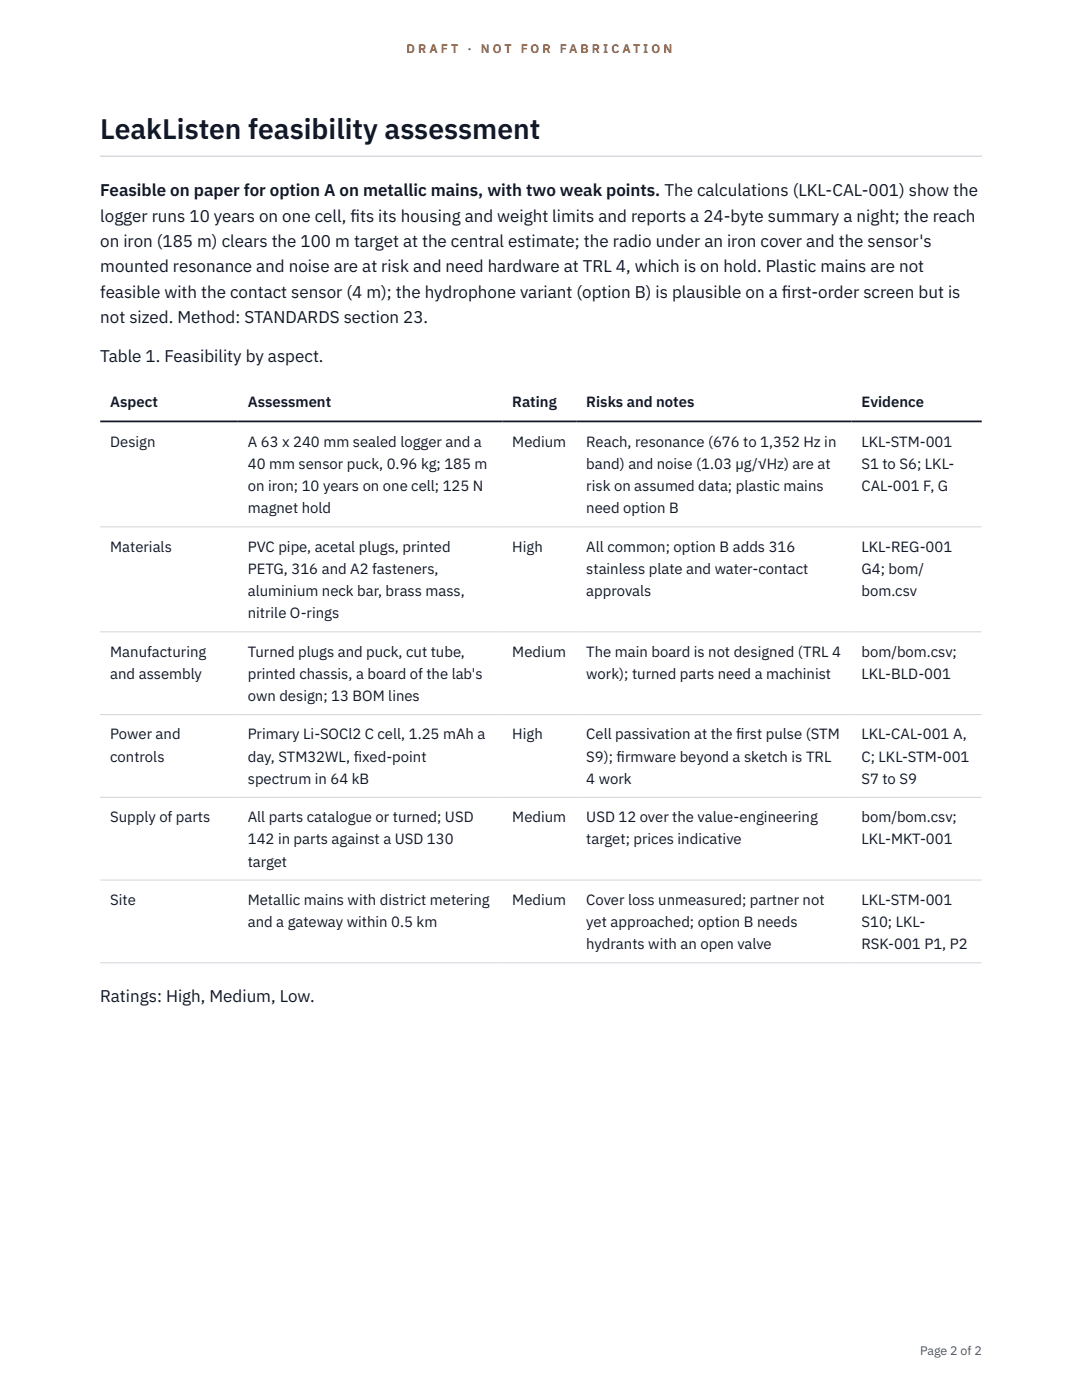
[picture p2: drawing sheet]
<svg xmlns="http://www.w3.org/2000/svg" width="216mm" height="279mm" viewBox="0 0 216 279" stroke-linecap="round" stroke-linejoin="round" font-family="sans-serif">
<defs><g id="words">
<text font-size="5.6" fill="#111827" x="20" y="27.6">LeakListen feasibility assessment</text>
<g font-size="3.4" fill="#111827">
<text x="20" y="39.1">Feasible on paper for option A on metallic mains, with two weak points. The calculations (LKL-CAL-001) show the</text>
<text x="20" y="44.2">logger runs 10 years on one cell, f</text>
<text x="69.9" y="44.2">its its housing and weight limits and reports a 24-byte summary a night; the reach</text>
<text x="20" y="49.3">on iron (185 m) clears the 100 m target at the central estimate; the radio under an iron cover and the sensor's</text>
<text x="20" y="54.4">mounted resonance and noise are at risk and need hardware at TRL 4, which is on hold. Plastic mains are not</text>
<text x="20" y="59.5">feasible with the contact sensor (4 m); the hydrophone variant (option B) is plausible on a f</text>
<text x="156" y="59.5">irst-order screen but is</text>
<text x="20" y="64.5">not sized. Method: STANDARDS section 23.</text>
<text x="20" y="72.2">Table 1. Feasibility by aspect.</text>
<text x="20" y="200">Ratings: High, Medium, Low.</text>
</g>
<g font-size="3" fill="#111827">
<text x="22" y="81.3">Aspect</text>
<text x="49.4" y="81.3">Assessment</text>
<text x="102.2" y="81.3">Rating</text>
<text x="117" y="81.3">Risks and notes</text>
<text x="171.9" y="81.3">Evidence</text>
<text x="22" y="89.1">Design</text>
<text x="49.4" y="89.1">A 63 x 240 mm sealed logger and a</text>
<text x="102.2" y="89.1">Medium</text>
<text x="117" y="89.1">Reach, resonance (676 to 1,352 Hz in</text>
<text x="171.9" y="89.1">LKL-STM-001</text>
<text x="49.4" y="93.6">40 mm sensor puck, 0.96 kg; 185 m</text>
<text x="117" y="93.6">band) and noise (1.03 µg/√Hz) are at</text>
<text x="171.9" y="93.6">S1 to S6; LKL-</text>
<text x="49.4" y="98">on iron; 10 years on one cell; 125 N</text>
<text x="117" y="98">risk on assumed data; plastic mains</text>
<text x="171.9" y="98">CAL-001 F, G</text>
<text x="49.4" y="102.4">magnet hold</text>
<text x="117" y="102.4">need option B</text>
<text x="22" y="110.1">Materials</text>
<text x="49.4" y="110.1">PVC pipe, acetal plugs, printed</text>
<text x="102.2" y="110.1">High</text>
<text x="117" y="110.1">All common; option B adds 316</text>
<text x="171.9" y="110.1">LKL-REG-001</text>
<text x="49.4" y="114.5">PETG, 316 and A2 fasteners,</text>
<text x="49.4" y="119">aluminium neck bar, brass mass,</text>
<text x="117" y="114.5">stainless plate and water-contact</text>
<text x="117" y="119">approvals</text>
<text x="171.9" y="114.5">G4; bom/</text>
<text x="171.9" y="119">bom.csv</text>
<text x="49.4" y="123.4">nitrile O-rings</text>
<text x="22" y="131">Manufacturing</text>
<text x="49.4" y="131">Turned plugs and puck, cut tube,</text>
<text x="102.2" y="131">Medium</text>
<text x="117" y="131">The main board is not designed (TRL 4</text>
<text x="171.9" y="131">bom/bom.csv;</text>
<text x="22" y="135.5">and assembly</text>
<text x="49.4" y="135.5">printed chassis, a board of the lab's</text>
<text x="117" y="135.5">work); turned parts need a machinist</text>
<text x="171.9" y="135.5">LKL-BLD-001</text>
<text x="49.4" y="139.9">own design; 13 BOM lines</text>
<text x="22" y="147.5">Power and</text>
<text x="49.4" y="147.5">Primary Li-SOCl2 C cell, 1.25 mAh a</text>
<text x="102.2" y="147.5">High</text>
<text x="117" y="147.5">Cell passivation at the f</text>
<text x="146.9" y="147.5">irst pulse (STM</text>
<text x="171.9" y="147.5">LKL-CAL-001 A,</text>
<text x="22" y="152">controls</text>
<text x="49.4" y="152">day, STM32WL, f</text>
<text x="70.6" y="152">ixed-point</text>
<text x="117" y="152">S9); f</text>
<text x="123" y="152">irmware beyond a sketch is TRL</text>
<text x="171.9" y="152">C; LKL-STM-001</text>
<text x="49.4" y="156.4">spectrum in 64 kB</text>
<text x="117" y="156.4">4 work</text>
<text x="171.9" y="156.4">S7 to S9</text>
<text x="22" y="164">Supply of parts</text>
<text x="49.4" y="164">All parts catalogue or turned; USD</text>
<text x="102.2" y="164">Medium</text>
<text x="117" y="164">USD 12 over the value-engineering</text>
<text x="171.9" y="164">bom/bom.csv;</text>
<text x="49.4" y="168.5">142 in parts against a USD 130</text>
<text x="49.4" y="172.9">target</text>
<text x="117" y="168.5">target; prices indicative</text>
<text x="171.9" y="168.5">LKL-MKT-001</text>
<text x="22" y="180.6">Site</text>
<text x="49.4" y="180.6">Metallic mains with district metering</text>
<text x="49.4" y="185">and a gateway within 0.5 km</text>
<text x="102.2" y="180.6">Medium</text>
<text x="117" y="180.6">Cover loss unmeasured; partner not</text>
<text x="117" y="185">yet approached; option B needs</text>
<text x="171.9" y="180.6">LKL-STM-001</text>
<text x="171.9" y="185">S10; LKL-</text>
<text x="117" y="189.4">hydrants with an open valve</text>
<text x="171.9" y="189.4">RSK-001 P1, P2</text>
</g>
<g font-size="2.5" fill="#b45309">
<text x="81.1" y="10.5">D R A F T</text>
<text x="93.3" y="10.5">·</text>
<text x="95.9" y="10.5">N O T</text>
<text x="103.9" y="10.5">F O R</text>
<text x="111.7" y="10.5">F A B R I C A T I O N</text>
</g>
<text font-size="2.5" fill="#4b5563" x="183.6" y="270.3">Page 2 of 2</text>
</g></defs>
<path d="M20 31l175.9 .1zM20 31h175.9v.3h-175.9z" fill-rule="evenodd" fill="#d1d5db"/>
<path d="M20 105.1h175.9M20 126.1h175.9M20 142.6h175.9M20 159.1h175.9M20 175.6h175.9M20 192.1h175.9" fill="none" stroke="#d1d5db" stroke-width=".2"/>
<path d="M20 84.1h175.9" fill="none" stroke="#111827" stroke-width=".35"/>
<use href="#words"/>
</svg>
